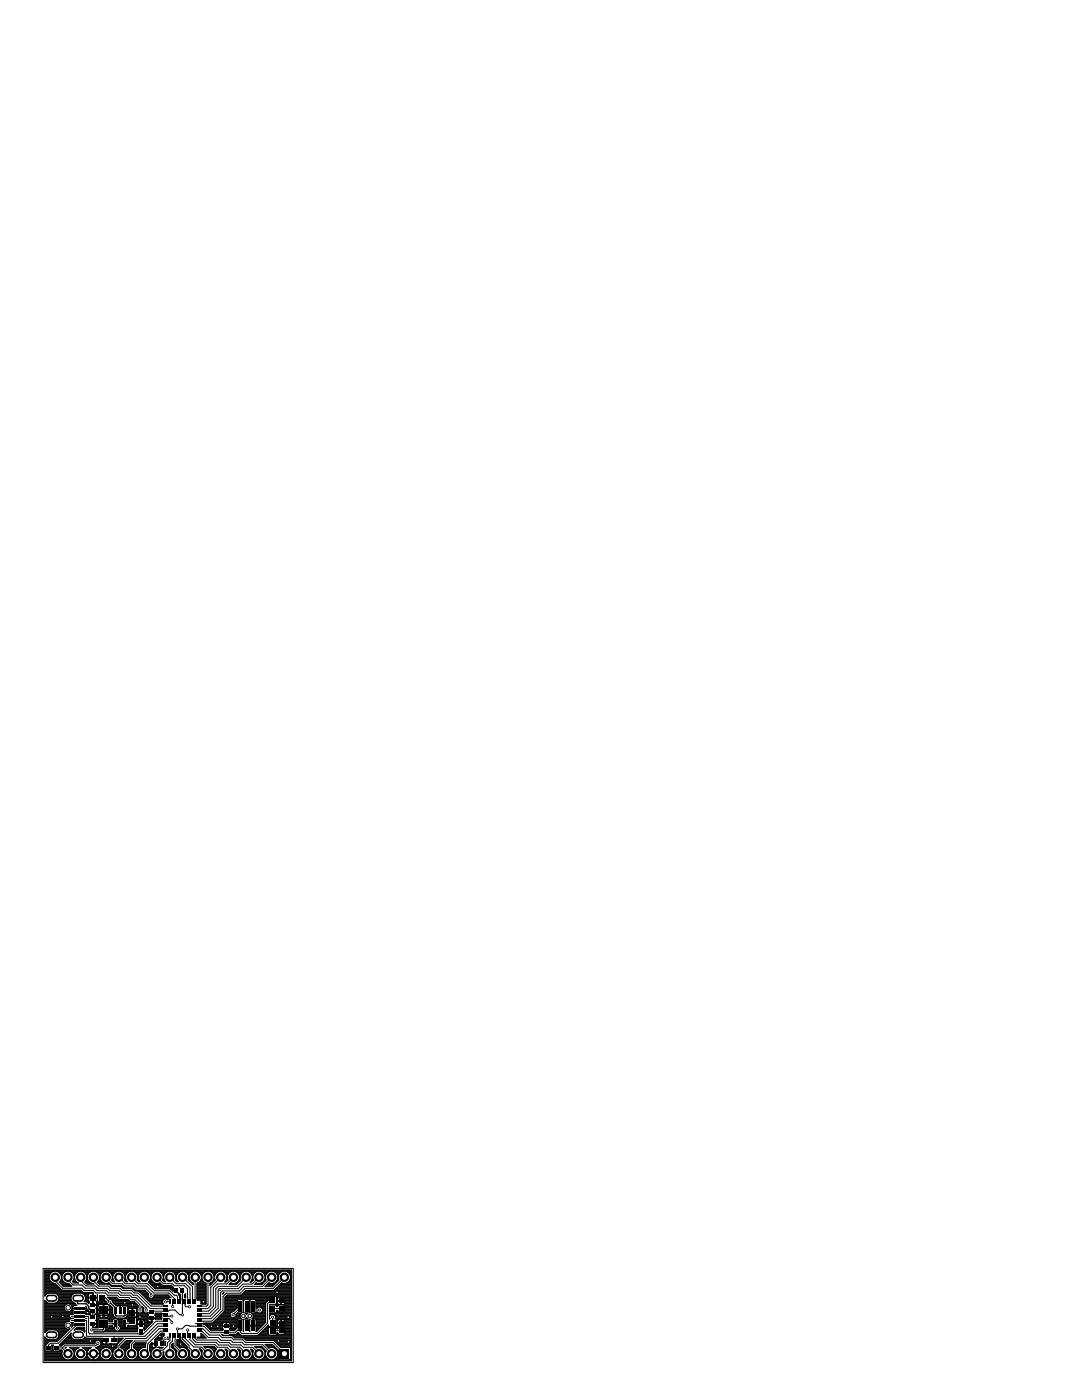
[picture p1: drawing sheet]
<svg xmlns="http://www.w3.org/2000/svg" width="216mm" height="279mm" viewBox="0 0 216 279" stroke-linecap="round" stroke-linejoin="round" font-family="sans-serif">
<g fill="none" stroke="#000" stroke-width=".2">
<path d="M8.6 253.1h49.9v18.8h-49.9zM8.9 259.7h.2M8.9 259.8h.3M8.9 258.3h.3M8.9 257h2.9M8.9 257.6h7.3M8.9 256.1h1.7M8.9 257.7h7.5M8.9 256.4h2.3M8.9 256.8h2.8M8.9 259.5h.1M8.9 260h.5"/>
<path d="M8.9 258.6h.1M8.9 258.5h.2M8.9 258.2h.5M8.9 258h9.7M8.9 257.9h7.6M8.9 257.4h3.4M8.9 257.3h3.2M8.9 257.1h3.1M8.9 256.7h2.6M8.9 256.5h2.5M8.9 256.2h2.2M8.9 255.9h1.4"/>
<path d="M8.9 255.8h1.2M8.9 255.6h1.1M8.9 255.5h1M8.9 255.3h1M8.9 255.2h.9M8.9 255h.9M8.9 254.9h.9M8.9 254.7h.9M8.9 254.6h1M8.9 254.4h1M8.9 254.2h1.1M8.9 254.1h1.2"/>
<path d="M8.9 253.9h1.4M8.9 253.8h1.6M8.9 253.6h49.3M8.9 253.5h49.3M9.1 259.8h.1M9.1 258.4h.1M9.1 258.4l.5-.3h1.4l.5 .3M9.1 259.8l.5 .3h1.4l.5-.3M9.1 259.8l-.2-.3v6.5l.2-.3M9.1 258.4l-.2 .3v-5.2h49.3v18.1h-49.3v-4.8M9.8 255.2a1.24 1.24 0 0 1 1.2-1.5 1.24 1.24 0 0 1 1.2 1.5M9.8 255.2l.2 .4"/>
<path d="M10 255.6l.3 .3 .7 .2 1.3 1.4h3.8l.5 .4h1.9l.2 .2-.1 2.4h.7v.4M11 254.9v.7l1.5 1.5h3.8l.5 .5h1.8l.5 .4h1.9l.5 .5h1.9l.5 .5h1.8l.4 .4h.8l1 1v1M11.2 258.2h3.5M11.2 260h3.5M11.4 258.3h3.1M11.4 259.8h3.1M11.5 258.4h.1M11.5 259.8h.1M11.5 258.4l.2 .4M11.5 253.8h1.6M11.5 258.5h2.9M11.5 259.7h2.9"/>
<path d="M11.6 258.6h2.7M11.6 259.5h2.7M11.7 258.8h2.5M11.7 259.4h2.5M11.7 259.4h.1M11.7 258.9h2.5M11.7 258.8v.6M11.7 259.4l-.2 .4M11.7 259.2h2.5M11.7 259.1h2.5M11.8 253.9h1M11.8 255.9h1"/>
<path d="M11.9 255.8h.8M11.9 254.1h.8M12 256.1h1.1M12.1 255.6h.4M12.1 255.6l-.3 .3 .9 .8h1.6l-.6-.6-.8-.2-.4-.3M12.1 254.2h.4M12.1 255.5h.4M12.1 254.4h.4M12.2 256.2h1.6M12.2 255.3h.2M12.2 254.6h.2M12.2 255.2l-.1 .4"/>
<path d="M12.2 255.2h.1M12.2 255h.1M12.2 254.9h.1M12.2 254.7h.1M12.3 256.4h1.7M12.3 255.2a1.24 1.24 0 0 1 1.3-1.5 1.24 1.24 0 0 1 1.2 1.5M12.3 255.2l.2 .4M12.5 256.5h1.6M12.6 256.7h1.7M13.6 254.9v.5l1 1h1.7l.7 .7h1.9l.5 .5h1.8l.5 .4h1.9l.5 .5h1.8l.5 .4h.7l2.1 2.1v.4M14 253.8h1.6M14.2 258.8v.6l.2 .4"/>
<path d="M14.3 253.9h1M14.4 259.8h.1M14.4 258.4h.1M14.4 258.4l-.2 .4M14.4 258.4l.5-.3h1.4l.5 .3M14.4 259.8l.7 .3v.2M14.4 255.8h.8M14.5 254.1h.7M14.6 255.9h.8M14.6 255.6h.5M14.6 255.6l-.2 .2 .3 .3h1l-.6-.5M14.6 254.2h.5"/>
<path d="M14.7 255.5h.3M14.7 254.4h.3M14.7 255.3h.2M14.7 254.6h.2M14.8 255.2l-.2 .4M14.8 255.2h.1M14.8 255h.1M14.8 254.9h.1M14.8 254.7h.1M14.9 255.2a1.24 1.24 0 0 1 1.2-1.5 1.24 1.24 0 0 1 1.2 1.5M14.9 255.2l.2 .4M16.1 254.9v.7l1.1 1h1.9l.5 .5h1.8l.5 .5h1.9l.5 .4h1.8l.5 .5h.7l2.7 2.7h3"/>
<path d="M16.5 258.2h1.3M16.6 253.8h1.6M16.7 258.3h1M16.8 258.4h.1M16.8 258.4l.2 .4v.6l-.2 .4h.5l.5 .4v-.2M16.8 258.5h.9M16.8 259.7h.9M16.9 253.9h1M16.9 258.6h.8M16.9 259.5h.8M17 255.8h.8M17 255.9h.9"/>
<path d="M17 254.1h.7M17 258.8h.7M17 259.4h.7M17 258.9h1.5M17 259.2h.7M17 259.1h.7M17.1 255.6h.5M17.1 256.1h1.1M17.1 254.2h.5M17.2 255.5h.3M17.2 254.4h.3M17.3 255.3h.2"/>
<path d="M17.3 254.6h.2M17.3 256.2h1.4M17.3 255.2l-.4 .6 .4 .5h1.5l-.8-.4-.4-.3M17.3 255.2h.1M17.3 255h.1M17.3 254.9h.1M17.3 254.7h.1M17.4 259.8h.4M17.4 255.2a1.24 1.24 0 0 1 1.2-1.5 1.24 1.24 0 0 1 1.3 1.5M17.4 255.2l.2 .4M17.5 260h.3M17.7 259.5v-.4h1.7v.4"/>
<path d="M17.7 259.5l.1 .3M17.8 258.2l.7-.1-.1 2.2h.9v-.3M17.8 258.2l-.1 .7h1.7l.1-.5v1.2l.1 .2h1.3l.2-.2 .2 .3M17.8 259.8v.2M18.4 259.8h.2M18.4 260h.2M18.5 259.7h.1M18.5 258.3h.1M18.5 259.2h.1M18.5 259.1h.1M18.5 259.5h.1M18.5 259.4h.1"/>
<path d="M18.5 258.8h.1M18.5 258.6h.1M18.5 258.5h.1M18.5 258.2h.1M18.6 258.9h.9M18.6 254.9v.7l1.1 1.1h1.9l.5 .4h1.9l.4 .5h1.9l.5 .4h.7l2.7 2.7h2.8M19.1 253.8h1.6M19.2 259.8h.1M19.2 259.8l.1 .2M19.2 259.8h2.1M19.3 260h2M19.3 259.7l-.1 .1"/>
<path d="M19.4 259.7h.1M19.4 253.9h1M19.4 259.5l-.1 .2M19.4 259.2h.1M19.4 259.1h.1M19.4 259.5h.1M19.4 259.4h.1M19.4 258.8h.1M19.4 258.6h.1M19.4 258.5h.1M19.5 255.9h1M19.5 255.8h.8"/>
<path d="M19.6 254.1h.7M19.6 256.1h1.2M19.7 255.6h.5M19.7 255.6l-.3 .3 .5 .4h1.9l.5 .4h1.9l.4 .5h1.8l.5 .5h.8l2.6 2.6h2.4l-.2-.2v-.5l.3-.4M19.7 254.2h.4M19.7 255.5h.4M19.7 254.4h.4M19.8 256.2h2.1M19.8 255.3h.2M19.8 254.6h.2M19.9 255.2l-.2 .4M19.9 255.2h.1"/>
<path d="M19.9 255h.1M19.9 254.9h.1M19.9 254.7h.1M20 255.2a1.24 1.24 0 0 1 1.2-1.5 1.24 1.24 0 0 1 1.2 1.5M20 255.2l.1 .4M20.1 255.6a1.2 1.2 0 0 0 1.6 .4l.6 .6h1.9l.5 .4h1.8l.5 .5h1.9l.7 .7v.6l.3 .3M20.3 259h.1M21 259.7h.1M21.2 254.9l1.3 1.3h1.9l.4 .4h1.9l.4 .5h1.9l1.2 1.1v.3M21.3 259.9v.2l.3 .3h-.8v2h.8l.2-.3v-.6h-2.3l.1 .8 1 .1v-2h-.9M21.5 258.9h1.8M21.6 256.1h.2"/>
<path d="M21.7 253.8h1.5M21.7 259.1h1.7M21.8 259.2h1.8M21.9 256.4h.2M21.9 253.9h1.1M22 256.5h.2M22.1 254.1h.7M22.2 256.7h2.1M22.2 254.2h.5M22.2 259.4h3.4M22.3 255.5l.3 .3h.3l-.2-.2M22.3 255.5h.3"/>
<path d="M22.3 254.4h.3M22.3 255.3h.3M22.4 254.6h.2M22.4 259.5h3.4M22.4 255.2l-.1 .3M22.4 255.2h.1M22.4 255h.1M22.4 254.9h.1M22.4 254.7h.1M22.4 255.6h.3M22.5 259.7h3.4M22.5 259.8h4.3"/>
<path d="M22.5 255.2a1.24 1.24 0 0 1 1.2-1.5 1.24 1.24 0 0 1 1.2 1.5M22.5 255.2l.2 .4M22.6 255.8h.2M22.6 260h4.4M23.7 254.9l1.3 1.3h1.9l.4 .4h1.9l1.4 1.4h3.1l1.2 1.3v.5M24.2 253.8h1.6M24.2 256.8h.3M24.4 257h.2M24.5 253.9h1M24.5 257.1h2.1M24.6 254.1h.8M24.8 254.2h.4"/>
<path d="M24.8 255.5h.4M24.8 254.4h.4M24.9 255.3h.2M24.9 254.6h.2M24.9 255.2l-.1 .3 .4 .3h.2l-.2-.2M24.9 255.2h.1M24.9 255h.1M24.9 254.9h.1M24.9 254.7h.1M25 255.6h.2M25 255.2a1.24 1.24 0 0 1 1.3-1.5 1.24 1.24 0 0 1 1.2 1.5M25 255.2l.2 .4"/>
<path d="M25.1 255.8h.3M26.3 254.9l1.2 1.3h1.9l1.4 1.4h3.1l.9 .9h.4l.2 .2v1.1M26.5 257.3h.3M26.7 257.4h.2M26.7 253.8h1.6M26.8 257.6h2.2M27 253.9h1M27.2 254.1h.7M27.3 254.2h.5M27.4 255.5l.3 .3h.3l-.2-.2M27.4 255.5h.3M27.4 254.4h.3"/>
<path d="M27.4 255.3h.2M27.4 254.6h.2M27.5 255.2l-.1 .3M27.5 255.2h.1M27.5 255h.1M27.5 254.9h.1M27.5 254.7h.1M27.5 255.6h.3M27.6 255.2a1.24 1.24 0 0 1 1.2-1.5 1.24 1.24 0 0 1 1.2 1.5M27.6 255.2l.2 .4M27.6 255.8h.3M27.8 257.7h1.3"/>
<path d="M27.9 257.9h1.4M28.1 258h1.3M28.2 258.2h1.4M28.4 258.3h1.2M28.5 258.5h1.1M28.7 258.6h.9M28.8 258.8h.8M29 258.9h.7M29.1 259.1h4.5M29.3 259.2h4.2M29.3 253.8h1.6M29.4 259.4h3.2"/>
<path d="M29.6 253.9h1M29.6 259.5h2.9M29.7 255.8h.8M29.7 255.9h.9M29.7 254.1h.7M29.7 259.7h2.8M29.8 255.6h.5M29.8 255.6l-.2 .2 1.4 1.4h3l.5 .5h.6v-.1h-.7M29.8 256.1h1.1M29.8 254.2h.5M29.9 259.8h2.6M29.9 255.5h.3"/>
<path d="M29.9 254.4h.3M30 255.3h.2M30 254.6h.2M30 256.2h2.1M30 260h2.5M30 255.2l-.2 .4M30 255.2h.1M30 255h.1M30 254.9h.1M30 254.7h.1M30.1 255.2a1.24 1.24 0 0 1 1.2-1.5 1.24 1.24 0 0 1 1.3 1.5M30.1 255.2l.2 .4"/>
<path d="M30.1 256.4h2.2M30.3 256.5h2.1M30.3 255.6a1.2 1.2 0 0 0 1.6 .4l.6 .6h1.7l.4 .4M30.4 259.1l.3-.3v-.4h2.8l.6 .6h-.4l-.2 .4M30.4 256.7h3.9M30.6 258.9h3.4M30.6 256.8h3.9M30.7 258.8h3.2M30.7 258.6h3M30.7 258.5h2.9M30.7 257h3.9M30.9 257.1h3.6"/>
<path d="M31.3 254.9l1.3 1.3h1.8l.4 .4h2l.6 .6v2.6M31.5 256.7h2.7l1 .9 .7 .9v1.3M31.8 256.1h.2M31.8 253.8h1.6M32.1 253.9h1M32.3 254.1h.7M32.4 254.2h.4M32.4 255.5l.4 .3h.2l-.2-.2M32.4 255.5h.4M32.4 254.4h.4M32.5 255.3h.2M32.5 254.6h.2"/>
<path d="M32.6 255.2l-.2 .3M32.6 255.2h.1M32.6 255h.1M32.6 254.9h.1M32.6 254.7h.1M32.6 255.6h.3M32.7 255.2a1.24 1.24 0 0 1 1.2-1.5 1.24 1.24 0 0 1 1.2 1.5M32.7 255.2l.1 .4M32.7 255.8h.3M33 259.8h.1M33.3 259.2l.2 .2M33.4 259.4h.1"/>
<path d="M33.9 254.9l1.3 1.3h1.8l.9 .9v2.7M33.9 259.8h-.9M34.1 257.3h.4M34.3 257.4h.2M34.4 253.8h1.5M34.4 259.8v.9M34.6 257l-.1 .5M34.6 253.9h1.1M34.8 254.1h.7M34.9 254.2h.5M35 255.5h.3M35 254.4h.3"/>
<path d="M35 255.3h.3M35.1 254.6h.2M35.1 255.2l-.1 .3M35.1 255.2h.1M35.1 255h.1M35.1 254.9h.1M35.1 254.7h.1M35.1 255.6h.3M35.2 255.2l.4 .6h-.3l-.3-.3M35.2 255.2a1.24 1.24 0 0 1 1.2-1.5 1.24 1.24 0 0 1 1.2 1.5M35.3 255.8h.2M35.6 258.4h.1"/>
<path d="M35.7 258.5h.3M35.8 258.3h.2v.6l-.2 .1v-.4l-.2-.2M35.8 258.8h.2M35.8 258.6h.2M35.8 257h.1M35.8 258.3l-.2 .1M35.8 258.2l.1 .1M35.8 258.2v.1M35.9 259.5h.1M35.9 259.4h.1M35.9 259.2h.1M35.9 259.1h.1"/>
<path d="M36.4 259.7v.1M36.4 257.6v4.8h-.6l-.9-1h-1.1l-.2 .2-3 .1-.3 .2M36.4 254.9l2 1.9v3M36.8 258.9h.2M36.8 258.8h.2M36.8 258.6h.2M36.8 258.5h.2M36.9 258.3l.1-.1v.8h-.2v-.7h.2M36.9 253.8h1.6M36.9 259.8v.9l.2 .1h.7M36.9 259.9h.1M37.2 253.9h1"/>
<path d="M37.3 254.1h.8M37.5 254.2h.4M37.5 254.4h.4M37.6 255.5h.3M37.6 255.3h.2M37.6 254.6h.2M37.6 255.2l-.1 .2 1 1M37.6 255.2h.1M37.6 255h.1M37.6 254.9h.1M37.6 254.7h.1M37.7 255.6h.2"/>
<path d="M37.7 255.2a1.24 1.24 0 0 1 1.3-1.5 1.24 1.24 0 0 1 1.2 1.5M37.7 255.2l.2 .4M37.9 255.8h.2M37.9 255.6l.6 .5M38 255.9h.2M38.2 256.1h.3M38.4 256.2h.1M38.5 256.4h.1M38.5 256.1v.3M39 254.9l-.1 4.9M39.3 258.9h1.8M39.3 258.3h1.8"/>
<path d="M39.3 257h1.8M39.3 257.6h1.8M39.3 259.1h1.8M39.3 257.7h1.8M39.3 256.4h1.8M39.3 256.8h1.8M39.3 258.8h1.8M39.3 258.6h1.8M39.3 258.5h1.8M39.3 258.2h1.8M39.3 258h1.8M39.3 257.9h1.8"/>
<path d="M39.3 257.4h1.8M39.3 257.3h1.8M39.3 257.1h1.8M39.3 256.7h1.8M39.3 256.5h1.8M39.3 256.2h1.8M39.3 259.2h1.8M39.3 259.4h1.8M39.4 256.1h1.7M39.4 253.8h1.6M39.7 255.9h1.1M39.7 253.9h1"/>
<path d="M39.8 255.8h.8M39.9 254.1h.7M40 255.6h.5M40 255.6l-.7 .5v3v.4h.8M40 254.2h.5M40.1 255.5h.3M40.1 254.4h.3M40.1 259.7h1M40.1 259.8h1M40.1 259.5h1M40.1 260h1M40.1 255.3h.2"/>
<path d="M40.1 254.6h.2M40.2 255.2l-.2 .4M40.2 255.2h.1M40.2 255h.1M40.2 254.9h.1M40.2 254.7h.1M40.3 255.2a1.24 1.24 0 0 1 1.2-1.5 1.24 1.24 0 0 1 1.2 1.5M40.3 255.2l.2 .4M40.5 255.6l.6 .5M41.1 256.1v4.1l-1 .1v-.8M41.5 254.9v5.5l-.3 .3h-1.4M41.9 256.4h.2"/>
<path d="M41.9 256.5h.1M41.9 256.2h.3M41.9 256.1h.5M42 253.8h1.6M42.2 255.9h.3M42.3 253.9h1M42.4 255.8h.3M42.4 254.1h.7M42.5 255.6h.3M42.5 255.6l-.6 .5M42.5 254.2h.5M42.6 255.5h.3"/>
<path d="M42.6 254.4h.3M42.7 255.3h.2M42.7 254.6h.2M42.7 255.2l-.2 .4M42.7 255.2h.1M42.7 255h.1M42.7 254.9h.1M42.7 254.7h.1M42.8 255.2a1.24 1.24 0 0 1 1.2-1.5 1.24 1.24 0 0 1 1.3 1.5M42.8 255.2l.2 .3M43 255.5l-1.1 1v-.4M43.9 257.6h.1"/>
<path d="M44 254.9l-1.9 2v3.6l-.7 .7h-1.6M44.4 258.2h.1M44.5 253.8h1.6M44.5 258h.2M44.6 258h.1l-.3 .3zM44.8 253.9h1M44.9 259.7h2.4M44.9 259.8h2.4M44.9 258.9h8.6M44.9 259.2h8.6M44.9 259.1h8.6M44.9 259.5h2.4"/>
<path d="M44.9 260h2.4M44.9 259.4h2.6M44.9 255.8h.3M45 254.1h.7M45 258.8h8.6M45.1 255.6h.3M45.1 254.2h.4M45.1 255.5h.4M45.1 254.4h.4M45.2 258.6h13M45.2 255.3h.2M45.2 254.6h.2"/>
<path d="M45.3 255.2l-.2 .4M45.3 255.2h.1M45.3 255h.1M45.3 254.9h.1M45.3 254.7h.1M45.3 258.5h12.9M45.4 255.2a1.24 1.24 0 0 1 1.2-1.5 1.24 1.24 0 0 1 1.2 1.5M45.4 255.2l.1 .3M45.5 255.5l-.4 .4h-.3l.3-.3M45.8 256.2h1.5M46 256.1h.2M46.6 254.9l-1.3 1.3h-1.9l-.8 .8v3.7l-1 1h-1.8"/>
<path d="M47 256.1h.4M47.1 253.8h1.5M47.3 255.9h.3M47.3 253.9h1.1M47.5 255.8h.2M47.5 254.1h.7M47.6 255.6h.3M47.6 254.2h.5M47.7 255.5h.3M47.7 254.4h.3M47.7 255.3h.3M47.8 254.6h.2"/>
<path d="M47.8 255.2a1.22 1.22 0 0 1-1.8 .8l-.3 .3h1.5l.8-.8M47.8 255.2h.1M47.8 255h.1M47.8 254.9h.1M47.8 254.7h.1M47.9 255.2a1.24 1.24 0 0 1 1.2-1.5 1.24 1.24 0 0 1 1.2 1.5M47.9 255.2l.1 .3M48.3 258.3h9.9M48.4 259.4h.3M48.4 258.2h9.8M48.5 259.7h.1M48.5 259.8h.1"/>
<path d="M48.5 259.5h.1M48.5 260h.1M48.6 258h9.6M48.7 257.9h9.5M48.9 257.7h9.3M49 257.6h9.2M49 257.6l-.9 .9h-2.8l-.4 .4v2.7l-2.5 2.5h-1.8v.2h.2l1.3 1.3h2.3l.1-.3M49.1 254.9l-1.8 1.8h-3.8l-.4 .5v3.7l-1.3 1.3h-2M49.6 253.8h1.6M49.7 259.4h.3M49.8 259.7h.1M49.8 259.8h.1"/>
<path d="M49.8 259.5h.1M49.8 260h.1M49.9 253.9h1M50 255.8h.3M50 254.1h.8M50.2 255.6h.2M50.2 254.2h.4M50.2 255.5h.4M50.2 254.4h.4M50.3 255.3h.2M50.3 254.6h.2M50.3 255.2l-.1 .4"/>
<path d="M50.3 255.2h.1M50.3 255h.1M50.3 254.9h.1M50.3 254.7h.1M50.4 255.2a1.24 1.24 0 0 1 1.3-1.5 1.24 1.24 0 0 1 1.2 1.5M50.4 255.2l.2 .3M50.6 255.5l-.4 .4h-.3l.3-.3M50.9 256.2h1.5M50.9 259.4h2.6M51.1 256.1h.1M51.1 259.7h2.2M51.1 259.8h2.1"/>
<path d="M51.1 259.5h2.4M51.1 260h1.9M51.7 254.9l-1.4 1.4h-1.8l-1 .9h-3.8l-.2 .2v3.7l-1.5 1.6h-2.2M52.1 256.1h.4M52.1 253.8h1.6M52.4 255.9h.3M52.4 253.9h1M52.5 255.8h.3M52.6 254.1h.7M52.7 255.6h.3M52.7 254.2h.5M52.8 255.5h.3"/>
<path d="M52.8 254.4h.3M52.8 255.3h.2M52.8 254.6h.2M52.9 255.2l-.2 .4M52.9 255.2h.1M52.9 255h.1M52.9 254.9h.1M52.9 254.7h.1M53 255.2a1.24 1.24 0 0 1 1.2-1.5 1.24 1.24 0 0 1 1.2 1.5M53 255.2l.1 .3M53 256.7h1.5M53.1 255.5l-.9 .8h-1.4l.3-.3a1.2 1.2 0 0 0 1.6-.4"/>
<path d="M53.1 256.5h1.5M53.3 256.4h1.5M53.4 256.2h1.5M53.6 256.1h.2M54.2 254.9l-1.8 1.8h-3.7l-.9 .9h-3.4l-.4 .4v3.3l-1.9 1.9h-2.3M54.3 259.5h-.3l-.6 .7v3.9l-2 2h-3.2l-.3-.3v-1.2M54.6 256.1h.5M54.7 253.8h1.6M54.8 257.4h3.4M54.9 257.3h.1M54.9 257.3h3.3M54.9 255.9h.3"/>
<path d="M55 253.9h1M55 258.8h3.2M55.1 257.1h3.1M55.1 255.8h.3M55.1 254.1h.7M55.2 259.7h3M55.2 259.8h.2M55.2 258.9h.4M55.2 259.2h.2M55.2 259.1h.2M55.2 259.5h3M55.2 260h.2"/>
<path d="M55.2 259.4h.2M55.2 257h3M55.2 255.6h.3M55.2 254.2h.5M55.3 255.5h.3M55.3 254.4h.3M55.4 255.3h.2M55.4 254.6h.2M55.4 256.8h2.8M55.4 259.7v.5M55.4 259.1l.2-.2h.4v1.5l-.5-.1M55.4 259.1v.4"/>
<path d="M55.4 255.2l-.2 .4M55.4 255.2h.1M55.4 255h.1M55.4 254.9h.1M55.4 254.7h.1M55.5 255.2a1.24 1.24 0 0 1 1.2-1.5 1.24 1.24 0 0 1 1.3 1.5M55.5 255.2l.2 .3M55.5 256.7h2.7M55.7 255.5l-1.4 1.3h-1.4l.8-.8a1.2 1.2 0 0 0 1.5-.4M55.7 256.5h2.5M55.8 256.4h2.4M56 256.2h2.2"/>
<path d="M56 259.8h.2M56 258.9h.2M56 259.2h.2M56 259.1h.2M56 260h.2M56 259.4h.2M56.1 256.1h.2M56.7 258.9h1.5M56.7 254.9l-2.2 2.3h-5.6l-.9 .9h-2.8l-.7 .6v2.7l-2.2 2.3h-2.5M56.8 259.1h1.4M56.8 259.1l-.2-.2h-.4v1.5l.5-.1M56.8 259.1v.4"/>
<path d="M56.8 259.8h1.4M56.8 259.2h1.4M56.8 259.7v.5M56.8 260h1.4M56.8 259.4h1.4M57.2 256.1h1M57.2 253.8h1M57.5 255.9h.7M57.5 253.9h.7M57.6 255.8h.6M57.7 254.1h.5M57.8 255.6h.4"/>
<path d="M57.8 255.6a1.2 1.2 0 0 1-1.6 .4l-1.6 1.6M57.8 254.2h.4M57.8 255.5h.4M57.8 254.4h.4M57.9 255.3h.3M57.9 254.6h.3M58 255.2l-.2 .4M58 255.2h.2M58 255h.2M58 254.9h.2M58 254.7h.2M8.9 263.3h5"/>
<path d="M8.9 265.7h.2M8.9 268.9h.1M8.9 269.1h.1M8.9 261.2h3.9M8.9 262.3h5.7M8.9 264.8h4M8.9 265h4.1M8.9 263.2h5.4M8.9 263.8h4.4M8.9 260.6h4M8.9 263h5.1M8.9 260.4h4.1"/>
<path d="M8.9 262.9h5M8.9 264.5h3.9M8.9 267.4h2.9M8.9 266.8l.2 .3M8.9 261.8h5.7M8.9 262h5.7M8.9 261.1h3.9M8.9 260.3h4.3M8.9 260.7h4M8.9 261.5h4.1M8.9 267.6h2.7M8.9 268.8h.1"/>
<path d="M8.9 269.2h.1M8.9 269.8h3.5M8.9 267.1h.2M8.9 268.2h.5M8.9 268.6h.1M8.9 269.4h.1M8.9 265.3h5M8.9 265.6h.4M8.9 263.9h4.2M8.9 271.5h49.3M8.9 271.3h4.3M8.9 271.2h4"/>
<path d="M8.9 271h3.8M8.9 270.9h3.7M8.9 270.7h3.6M8.9 270.6h3.5M8.9 270.4h3.5M8.9 270.3h3.4M8.9 270.1h3.4M8.9 270h3.4M8.9 269.7h3.5M8.9 269.5h.1M8.9 268.5h.1M8.9 268.3h.4"/>
<path d="M8.9 268h.7M8.9 267.9h.8M8.9 267.3h.5M8.9 266.9h.1M8.9 266.8h.1M8.9 265.9h.1M8.9 265.4h.6M8.9 265.1h4.2M8.9 264.7h3.9M8.9 264.4h3.9M8.9 264.2h4M8.9 264.1h4"/>
<path d="M8.9 263.6h4.9M8.9 263.5h4.9M8.9 262.7h4.9M8.9 262.6h4.9M8.9 262.4h5.1M8.9 262.1h5.7M8.9 261.7h4.3M8.9 261.4h4M8.9 260.9h3.9M8.9 260.1h6.2M9.1 265.7h.1M9.1 267.1h.1"/>
<path d="M9.1 265.7l.5-.3h1.4l.5 .3M9.1 267.1l.5 .3M9.3 268.3l-.3 .2v1l.1 .1h1.1l.2-.1-.1-1h.4l-.1 1 .1 .1h1.1l.2-.2h.3l.2 .2a1.2 1.2 0 0 0 .4 1.6M9.9 267.7l-.6 .6M10.3 268.5h.3M10.3 269.5h.3M10.4 268.9h.2M10.4 269.1h.2M10.4 268.8h.2M10.4 269.2h.2M10.4 268.6h.2M10.4 269.4h.2"/>
<path d="M11.1 265.4h2.6M11.2 267.3h.7M11.3 269h.1M11.3 269h1.1M11.3 265.6h2.3M11.5 265.7h.1M11.5 267.1h.1M11.5 265.7l.2 .4v.6M11.5 267.1l-.5 .3M11.5 267.1h.6M11.5 265.7h1.9M11.6 266.9h.6"/>
<path d="M11.6 265.9h1.7M11.7 266.8h.7M11.7 266h1.4M11.7 266.7l-.2 .4M11.7 266.5h1M11.7 266.3h1.1M11.7 266.6h.8M11.7 266.2h1.3M11.9 268.5h.6M11.9 269.5h.5M11.9 268.3h.7M12.1 268.2h6.8"/>
<path d="M12.2 268h6.7M12.4 267.9h6.5M12.4 269l1.2 1.2M12.4 269h.1M12.5 267.7h6.6M12.7 267.6h8.5M12.7 268.2l-.4 .4M12.8 267.4h7.6M12.9 271.2l.4 .2 1-.2M13 267.3h1.7M13 269h.3l-.3 .1zM13.1 267.1h1.3"/>
<path d="M13.2 261.6a.8 .8 0 0 1-.2-1.1 .8 .8 0 0 1 1.2 0 .8 .8 0 0 1-.2 1.1M13.2 261.6l.2 .2 .6-.2M13.3 266.9h1M13.4 266.8h.8M13.6 266.6h.6M13.7 266.5h.5M13.8 265.3l.2-.1-2.5 2.5h-2.6M13.8 262.5v.3l.3 .3h.5M13.9 266.3h.3M13.9 271.3h1.9M14 260.3h1.1M14 261.7h.6"/>
<path d="M14.1 266.2h.1M14.1 269.1h1.4M14.1 263.9h.5v.7l-.3 .3a.74 .74 0 0 0-.2-1zM14.2 266.7l.2 .4M14.2 260.4h1M14.2 261.5h.3M14.2 263.6l3-.1 .2 3.2h11.5l2.5-2.5h1.6M14.2 266h.1M14.2 266l-2.4 2.4 .2 .2h.3M14.2 266v.7M14.2 262.7h3.4l.1 3.2 .2 .3M14.3 271.2a1.23 1.23 0 0 0 .5-1.3 1.23 1.23 0 0 0-.9-.9h1.9a1.23 1.23 0 0 0-.9 .9 1.23 1.23 0 0 0 .5 1.3"/>
<path d="M14.3 271.2h1.1M14.3 264.1h.3M14.3 260.6h.4M14.3 261.4h.2M14.3 264.8h.1M14.3 264.2h.3M14.3 260.7h.2M14.4 269.2h.9M14.4 264.7h.1M14.4 264.5h.2M14.4 261.1h.1M14.4 264.4h.2"/>
<path d="M14.4 260.9h.1M14.4 271h.9M14.4 267.1h.1M14.4 267.1l.5 .3M14.5 269.4h.7M14.5 261.2l.1 1.1M14.5 260.8v.3l1.3 .1h-1.4M14.6 270.9h.5M14.6 263.1h.1M14.6 263.1l-.6 .1-.2 .2v.3a.79 .79 0 0 0-1 .6 .79 .79 0 0 0 .6 1M14.6 262.3h.1M14.6 262.3h-.5l-.3 .2"/>
<path d="M14.6 263.9h.1M14.6 269.5h.4M14.6 270.7h.4M14.7 269.7h.3M14.7 270.6h.3M14.7 269.8h.2M14.8 270.4h.1M14.8 270.3h.1M14.8 270.1h.1M14.8 270h.1M14.8 265.4l.6-.5h1.5v1l-.1-.2M14.8 265.4h1.5l.5 .3"/>
<path d="M14.8 265.4h.1M15 265.3h1.9M15.1 260.3l.2 .3h-.5l-.3 .2M15.1 265.1h1.8M15.3 265h1.6M15.4 271.2l.5 .2 .9-.2M15.8 264.3h-.4l-3.8 3.8h-1.5l-.4 .4v.5M16.4 265.4h.5M16.4 271.3h1.8M16.5 267.3h3.9M16.6 265.6h.3M16.7 269.1h1.3"/>
<path d="M16.8 265.7h.1M16.8 267.1h.1M16.8 267.1l-.5 .3M16.8 271.2h1.1M16.9 266.9h.2M16.9 269.2h.9M17 271h.7M17 269.4h.6M17.1 262.3v.1M17.1 270.9h.5M17.1 263.1h.1M17.1 263.1h.2"/>
<path d="M17.1 262.3h1l-.3 .1h-.7M17.1 261.8h.7M17.1 262h.7M17.1 262.1h.7M17.1 261.7h.7M17.2 260.8l.1 .1M17.2 260.8h.1M17.2 260.8v.3l-1.3 .1h1.4M17.2 261.5l-.1 .8M17.2 261.5h.4M17.2 269.5h.3M17.2 261.2v.3"/>
<path d="M17.2 261.1h.1M17.2 261.4h.2M17.2 260.9h.1M17.2 270.7h.3M17.2 267.1l-.2-.3-.2 .3M17.2 269.7h.3M17.2 270.6h.2M17.3 269.8h.1M17.3 260.9v.3M17.3 263.1v.1M17.3 261.2l.5 .5v.4M17.3 270.4h.1"/>
<path d="M17.3 270.3h.1M17.3 270.1h1.3M17.3 270h.1M17.4 270.3h2.5M17.4 270.1h1.2v1.3M17.4 270.3l.2 .5 .6 .5M17.4 270.1h.1M17.5 269.7l-.1 .4M17.5 261.4h.1M17.7 260.1h.1M17.8 262.4h.1M17.8 262.1l.2 .2"/>
<path d="M18 269.1l.2-.1h-1.8a1.23 1.23 0 0 1 .9 .9 1.23 1.23 0 0 1-.5 1.3M18 269.1l-.5 .6M18.1 261.5l.4 .1M18.2 271.3l.3 .1M18.4 264.5h.2M18.4 260.3h.2M18.4 264.7h.2M18.4 264.4h.2M18.4 260.1h.2M18.5 271.4h.1M18.6 271.3h.1M18.6 271.2h.1"/>
<path d="M18.6 271h.1M18.6 270.9h.1M18.6 270.7h.1M18.6 270.6h.1M18.6 270.4h.1M18.6 270.3h.1M18.6 260.4h1M18.6 264.2h1M18.7 265.8h.1M18.7 270.1h1.3M18.9 267.9v.3M19 263.5h.1"/>
<path d="M19.1 263.5l.2 .3M19.1 271.3h1.7M19.1 264.8h.5M19.1 263.5h.5M19.2 261v1.1l-.1 .2M19.2 261h.1M19.2 261.1h.3M19.2 263.6h.4M19.2 262.1h.3M19.2 262.4h.6M19.2 261.2h.3M19.2 261.8h.3"/>
<path d="M19.2 262h.3M19.2 261.5h.3M19.2 261.7h.3M19.2 261.4h1.4M19.2 263.3h.4M19.2 263.2h6.4M19.2 263h6.4M19.2 262.9h3.6M19.2 262.7h3.5M19.2 262.6h3.4M19.3 268.9h4M19.3 260.9l-.1 .1"/>
<path d="M19.3 260.9h.2M19.3 264.7h.3M19.3 264.7v-.4h-.9v.5h.2M19.3 264.7l-.1 .1M19.3 260.6h.3M19.3 260.3h2.2M19.3 260.7h.2M19.3 260.1h2M19.3 263.8h.3M19.3 267.5l-.4 .4M19.3 263.8v.3h-.7v.8l.6-.1M19.3 264.5h.3"/>
<path d="M19.3 263.9h.3M19.3 264.4h.3M19.3 264.1h.3M19.3 269.1h1.3M19.3 269.1l.5 .6M19.4 271.2h1.1M19.4 268.8h3.9M19.5 269.2h.9M19.5 268.1l-.4 .5h-6.2l-.5 .4M19.6 271h.7M19.6 262.3h-.7l.3 .1v1l-.1 .1M19.6 269.4h.6"/>
<path d="M19.7 260.4l-.2 .9h2.3l-.1-.8h.2l.6 .5M19.7 270.9h.5M19.7 269.5h.4M19.8 263.2l-.2 .2v1.6h-.9l-.2-.2M19.8 267.5l.3 .4M19.8 270.7h.3M19.8 269.7l.1 .4M19.8 269.7h.3M19.8 270.6h.2M19.8 268.6h3.5M19.9 269.8h.1M19.9 270.4h.1"/>
<path d="M19.9 270h.1M19.9 270.3h.1M19.9 270.1h.1M19.9 270.1h-1.2v1.3a1.27 1.27 0 0 0 1.2-1.1M20 267.7h.4M20 268.5h3.3M20.1 268.3l-.3 .4h-.3l-.4 .3 .2 .1M20.1 268.2h.4M20.1 267.9v.4M20.1 268.3h3.3M20.1 268h.3M20.1 267.9h.3"/>
<path d="M20.4 267.1v.3h.8v.8h-.7M20.4 267.1h-3.6M20.4 267.1h.1M20.4 268v-.4h.9v.6h.6M20.4 268l.1 .2M20.6 261.2h.2M20.6 262.3h.2M20.6 260.6h.2M20.6 260.4h.2M20.6 261.8h.2M20.6 262h.2M20.6 261.1h.2"/>
<path d="M20.6 260.7h.2M20.6 261.5h.2M20.6 262.4h.2M20.6 262.1h.2M20.6 261.7h.2M20.6 260.9h.2M20.7 264.2h1.9l.8 .8M20.8 261.4h1.7M20.8 265.7h6.6M20.9 265.6h2.2M20.9 268.9a1.24 1.24 0 0 0-.9 1 1.24 1.24 0 0 0 .5 1.3M21.1 265.4h1.9"/>
<path d="M21.1 265.3h1.7M21.2 268.2h.1M21.2 267.7h.1M21.2 268h.1M21.2 267.9h.1M21.4 268.9a1.24 1.24 0 0 1 .9 1.7 1.24 1.24 0 0 1-1.8 .6M21.5 271.3h1.9M21.5 262.4h1.1M21.6 263.2l.2 .2v.4h.7M21.6 265.1h1.2M21.7 263.3h.8M21.7 269.1h1.5"/>
<path d="M21.8 264.8h.7M21.8 265h1v.3M21.8 265l-.2 .2h-.5v.2l-.4 .4M21.8 264.7h.7M21.8 263.6h.7M21.8 263.5h.7M21.8 262.3h.7M21.8 260.6h.3M21.8 261.2h.7M21.8 261.8h.7M21.8 262h.7M21.8 261.1h.7"/>
<path d="M21.8 260.7h.4M21.8 261.5h.7M21.8 262.1h.7M21.8 261.7h.7M21.8 260.9h.6M21.9 271.2h1.1M21.9 268.2h1.6M21.9 268.2h.2M22 269.2h.9M22 271h.9M22.1 269.4h.7M22.2 270.9h.5"/>
<path d="M22.2 269.5h.5M22.3 270.7h.3M22.3 269.7h.3M22.3 270.6h.3M22.4 269.8h.1M22.4 270.4h.1M22.4 270.3h.1M22.4 270.1h.1M22.4 270h.1M22.5 263.8h-.1M22.5 261v1.2l.1 .5 .4 .3M22.6 265l-.2-.4h-.6v.4"/>
<path d="M22.6 263.2l-.1 .2v.4M22.7 260.1h4.4M22.8 266.7v.8M22.8 266.7h.1M22.8 265.3l.4 .3h.5l.3-.3M22.9 262.9h.1M22.9 260.3h4.4M23 264.1l-.6 .1M23 260.4h4.4M23.3 268.3v.7a1.22 1.22 0 0 0-.8 1 1.22 1.22 0 0 0 .5 1.2M23.4 263.2l.2 .2v1.1l.4 .3v.5M23.5 263.3h.9"/>
<path d="M23.5 260.6h-.3l-.7-.7v-.3l-1-.7h1.7l.5 .4h1.8l.5 .5h.8l.8 .8v.4l-.3 .2M23.5 267.4h.8M23.5 267.6h.6M23.5 268v-.9h1.1l-1.3 1.2M23.5 268l-.1 .2M23.5 267.7h.5M23.5 268h.2M23.5 267.9h.3M23.5 267.3h.9M23.6 263.8h.8M23.6 263.9h.8M23.6 264.4h.8"/>
<path d="M23.6 264.2h.8M23.6 264.1h.8M23.6 263.6h.8M23.6 263.5h.8M23.7 265.6h3.7M23.7 264.5h.7M23.9 265.4h3.5M23.9 264.7h.5M23.9 261.2h.1M23.9 260.6h.1M23.9 261.1h.1M23.9 260.7h.1"/>
<path d="M23.9 261.4h.1M23.9 260.9h.1M24 264.8h.4M24 265h3.5M24 265.3h3.4M24 265.1h3.5M24.1 271.3h1.8M24.1 268.9h1.8M24.1 268.8h1.8M24.1 268.6h1.8M24.3 268.5h1.6M24.3 269.1h1.4"/>
<path d="M24.4 260.6h-.4v.8h-.1v-.8h-.5M24.4 260.6h.1M24.4 260.6h3.2M24.4 271.2h1.2M24.4 268.3h1.5M24.5 269.2h1M24.5 263.2l-.1 .2v1.4l.1 .2M24.6 271h.8M24.6 268.2h1.3M24.7 269.4h.6M24.7 270.9h.6M24.7 268h1.3"/>
<path d="M24.8 269.5h.4M24.8 270.7h.4M24.8 269.7h.3M24.9 270.6h.2M24.9 267.9h1.2M24.9 269.8h.2M24.9 270.4h.2M24.9 270.3h.1M24.9 270.1h.1M24.9 270h.1M25 267.7h1.3M25.1 262.9h4.4"/>
<path d="M25.2 267.6l1.3-.1-.6 .6v.9a1.22 1.22 0 0 0-.9 1 1.22 1.22 0 0 0 .6 1.2M25.2 267.5l-1.1 1.1v.4a1.23 1.23 0 0 1 .7 1.7 1.23 1.23 0 0 1-1.8 .5M25.3 262.7h.3M25.3 260.6l.2 .2v1.4l-.2 .5-.3 .3M25.3 262.6h.3M25.3 262.4h.3M25.4 262.3h.2M25.4 263.3h.2M25.5 264.8h1.9M25.5 260.7h2.1M25.5 261.2h.2M25.5 264.5h1.9"/>
<path d="M25.5 261.8h.1M25.5 262h.8M25.5 261.1h2M25.5 261.5h.1M25.5 264.7h1.9M25.5 263.6h.1M25.5 263.5h.1M25.5 262.1h.1M25.5 261.7h.1M25.5 261.4h.1M25.5 260.9h2.1M25.6 262.6v-.5h1.7v.5"/>
<path d="M25.6 262.6l.2 .2 .5 .1v-1.8l-.7 .1v.7h1.7v-.5l-.2-.3h-.6v1.8l.6-.1 .2-.2M25.6 271.2l.4 .2 1-.2M25.8 264.5h-.3v.3l-.2 .2M25.8 262.9l-.2 .2v.6h-.1v-.3l-.2-.2M26.3 261.2h.2M26.3 262.3h.2M26.3 261.8h.2M26.3 261.5h.2M26.3 262.7h.2M26.3 262.6h.2M26.3 262.4h.2M26.3 262.1h.2"/>
<path d="M26.3 261.7h.2M26.3 261.4h.2M26.4 263.7l-.4 .4h-1.1M26.5 262h1.1M26.6 271.3h1.9M26.6 268.9h2.5M26.6 268.8h2.5M26.6 268.6h2.5M26.6 268.5h2.5M26.7 268.3h2.4M26.8 269.1h1.4M26.9 268.2h2.2"/>
<path d="M27 271.2h1.1M27 268h2.1M27.1 269.2h.9M27.1 262.9l.1 .2v1.3l-.1 .1M27.1 271h.9M27.2 261.2h.1M27.2 263h3M27.2 269.4h.7M27.2 264.4h.2M27.2 262.7h2.3M27.2 263.3h2.3M27.2 263.2h2.3"/>
<path d="M27.2 263.8h.2M27.2 263.9h.2M27.2 264.2h.8M27.2 264.1h.2M27.2 263.6h.2M27.2 263.5h.3M27.3 261.4h.1M27.3 270.9h.5M27.3 262.3h2.3M27.3 261.8h.2M27.3 261.5h.1M27.3 262.6h2.2"/>
<path d="M27.3 262.4h2.3M27.3 262.1h2.3M27.3 261.7h.1M27.3 269.5h.4M27.3 270.7h.4M27.3 261.2v.5l.4 .3h.5l.3-.3v-.5M27.4 264.8v.2M27.4 269.7h.3M27.4 263.6v.6h1.4v-.6M27.4 263.6l.2-.2h.4v.9h-.6v.5M27.4 270.6h.3M27.4 265.2v.6h-8.7"/>
<path d="M27.4 269.8h.2M27.4 265v.2M27.5 270.4h.1M27.5 270.3h.1M27.5 270.1h.1M27.5 270h.1M28 263.8h.2M28 263.9h.2M28 264.1h.2M28 263.6h.2M28 263.5h.2M28.1 265.8v.4"/>
<path d="M28.2 264.2h1.8M28.2 262h.7M28.3 260.7h.1M28.3 260.9h.3M28.4 261.1h.3M28.4 261.8h.3M28.5 261.2h.1M28.5 261.2l-.2-.2v-.3l.4 .4-.1 .1M28.5 261.5h.1M28.5 261.7h.1M28.5 261.4h.1M28.6 268.9a1.24 1.24 0 0 0-.9 1.7 1.24 1.24 0 0 0 1.8 .6"/>
<path d="M28.6 261.2v.5l.3 .3 .7-.1v.5M28.6 263.5h.9M28.7 265.1h.4M28.7 265h.6M28.7 265l.1 .2M28.8 265.3h.2M28.8 265.4h.1M28.8 263.6h.8M28.8 263.6l-.2-.2h-.4v.9h.6v.5M28.8 264.8h.6M28.8 263.8h1.7l-1.7 1.7v-.3M28.8 264.8l-.1 .2"/>
<path d="M28.8 264.5h.9M28.8 263.9h1.5M28.8 264.7h.8M28.8 264.4h1.1M28.8 264.1h1.4M29 268.9h.1M29.1 268.9l.1-.9h-2.1l-.5 .4v.6a1.23 1.23 0 0 1 .9 1 1.23 1.23 0 0 1-.5 1.2M29.1 271.3h1.9M29.5 262h.1M29.5 271.2h1.1M29.5 262.7v.3h.7v.8M29.5 263.5l.3 .3"/>
<path d="M29.6 262.4l-.1 .3M29.6 262.4h.1M29.7 271h.8M29.8 270.9h.5M29.8 268.9h.7M29.8 269.1h1M29.8 268.8h.6M29.8 269.2h.8M29.8 268.6h.5M29.8 269.4h.6M29.8 268.5h.5M29.9 269.5h.4"/>
<path d="M29.9 270.7h.4M29.9 268.3h.4M29.9 269.7h.3M29.9 270.6h.3M30 269.8h.2M30 270.4h.1M30 270.3h.1M30 270.1h.1M30 270h.1M30.1 268.2h.9M30.2 260.1h2.3M30.2 263.3h.1"/>
<path d="M30.2 263.6h.1M30.2 263.5h.1M30.2 268h.1M30.3 263.1v.1M30.3 263h2M30.3 268.7v-.5h.8v.7h-.5M30.3 268.7l.3 .2M30.7 271.2l.4 .2 .9-.2M30.8 267.4h1.4M30.9 262.4l.1-.3h1.2l.1 1.2-2.8-.1v.3M30.9 262.4h.1M30.9 262.4l.1 .3"/>
<path d="M30.9 262.4h1.3M31 267.6h.1M31 268.8h.1M31 268.6h.1M31 267.7h.1M31 268.5h.1M31 268.3h.1M31 268h.1M31 267.9h.1M31 267.3h1.3M31 262.3h1.2M31 262.1h1.2"/>
<path d="M31 262.6h1.3M31 262.7v.3h-.7v.8M31 263.2h1.3M31 262.9h1.3M31 262.7h1.3M31.1 268.9a1.24 1.24 0 0 0-1 1 1.24 1.24 0 0 0 .6 1.3M31.1 267.1h1.3M31.3 266.9h1.1M31.4 266.8h1.1M31.6 266.6h1.1M31.6 268.9l.3 .2M31.7 267.5l-.6-.1v.7h-.8v-.2l-.5 .5v1a1.23 1.23 0 0 1-.3 1.8"/>
<path d="M31.7 267.5h.1M31.7 268.8l-.2 .1h1M31.7 271.3h1.8M31.7 268.8l.9 .1-.2 .2h-.5M31.7 268.8h.1M31.7 266.5h1M31.9 266.3h.8M31.9 269.1h.1M32 266.2h.7M32 271.2h1.2M32.2 271h.8M32.3 270.9h.6"/>
<path d="M32.4 266.9v.3l-.3 .3h-.4M32.4 270.7h.4M32.5 270.6h.2M32.6 270.4h.1M32.6 270.3h.1M32.6 270.1h.1M32.6 270h.1M32.7 266.6l-.3 .3M32.7 266.6h.1M32.7 269.8h-.2a1.19 1.19 0 0 1-.5 1.4M32.7 269.8h.1M32.7 269.8a1.19 1.19 0 0 0 .5 1.4"/>
<path d="M32.7 262.2h.1M32.7 266.6v-.5h-.5l-1.4 1.3h.2v1.5M32.9 268.2h.1M32.9 268.5h.1M32.9 268.3h.1M32.9 268h.1M32.9 267.9h.1M32.9 267.8h.2l-.2 .7zM32.9 267.8h.1M32.9 267.2l-.6 .6-.1 .4M33 262.2h-1.1l-1.1 1h-.6M33 263.2h.8l.5 .5v.2"/>
<path d="M33 265.2h-1.3l-2.4 2.4h-2.4l-.7 .7 .1 1.9M33 263.7h-1.9l-2.5 2.5h-10.8M33 264.7h-1.4l-2.5 2.4h-4l-1.4 1.4v1.7M33 265.7h-1l-2.6 2.5v1.3l-.6 .7M33.2 271.2l.4 .2 1-.2M33.4 266.8l.1 .1zM33.5 267.2h.1M33.5 267.2v.1M33.5 267.3h.1M33.9 266.6v.9l-.5 .5v.6l-.9 .8h-.4l-.8 .8M34.2 271.3h1.9M34.3 268.9h.3"/>
<path d="M34.3 268.3l.2-.2v.7l.8 .8a1.2 1.2 0 0 0 .4 1.6M34.3 268.8h.2M34.3 268.3v.7a1.22 1.22 0 0 1 .8 1 1.22 1.22 0 0 1-.5 1.2M34.3 268.6h.2M34.3 268.5h.2M34.3 262.6l-1.3 .1M34.3 268.3h.2M34.4 266.6v1l-.5 .6v2M34.4 260.7h.1M34.4 268.2h.1M34.4 269.1h.4M34.6 271.2h1.1"/>
<path d="M34.7 269.2h.2M34.7 271h.9M34.8 269.4h.3M34.9 270.9h.5M34.9 266.6v2.1l1.5 1.5M34.9 269.5h.3M35 270.7h.3M35 269.7h.3M35 270.6h.3M35.1 269.8h.1M35.1 270.4h.1M35.1 270.3h.1"/>
<path d="M35.1 270.1h.1M35.1 270h.1M35.3 267.4h.8M35.3 267.6h.9M35.3 268.5l.6 .6 .3-.2M35.3 268.2h1.5M35.3 267.7h1.1M35.3 268.5h1.8M35.3 268.3h1.7M35.3 268h1.4M35.3 267.9h1.2M35.4 268.6h1.9"/>
<path d="M35.4 266.6h.1M35.6 268.8h1.7M35.7 268.9h1.6M35.7 271.2l.5 .2 .9-.2M35.7 267.4l-.4-.1v1.2M35.9 266.8h.1M35.9 267.3h.1M35.9 267.1h.1M35.9 266.9h.1M35.9 266.8v.6M36 267.4h.1M36 267.4l1.3 1.3v.4"/>
<path d="M36.4 266.6v.6l1.3 1.3v.4l1.3 1.3M36.7 268.9a1.24 1.24 0 0 1 .9 1 1.24 1.24 0 0 1-.5 1.3M36.8 271.3h1.8M36.9 266.6v.5l1.8 1.7h1.5l1.3 1.4M37 269.1h.3M37.1 271.2h1.2M37.2 269.2h.3M37.3 271h.8M37.3 269.1l.6 .5a1.2 1.2 0 0 0 .4 1.6M37.4 269.4h.2M37.4 270.9h.6M37.4 265.4v1.2"/>
<path d="M37.5 269.5h.3M37.5 270.7h.4M37.5 269.7h.3M37.6 270.6h.2M37.6 269.8h.2M37.6 270.4h.2M37.6 270.3h.1M37.6 270.1h.1M37.6 270h.1M37.9 266.6v.8l1 1h4l.5 .5h1.9l1.3 1.3M38.3 271.2l.4 .2 1-.2M38.4 266.6v.6l.7 .7h4l.5 .5h1.9l.5 .5h1.8l1.3 1.3"/>
<path d="M38.9 266.6v.5l.4 .3h4l.5 .5h1.9l.5 .5h1.9l.4 .5h1.9l1.3 1.3M39 264.2h2.3h-1.5M39.3 271.3h1.9M39.3 266.9h1.7M39.7 271.2a1.22 1.22 0 0 0 0-2h.3l.4 .4a1.2 1.2 0 0 0 .4 1.6M39.7 271.2h1.1M39.8 271h.9M39.8 265.7h.5l1.3 1.2h1.9l.6 .6h2l.4 .4h1.8l.5 .5h3.6l1.8 1.8M39.8 265.2h.7l1.3 1.2h2l.5 .6h1.9l.5 .4h1.7l.6 .5h5.5l2.2 2.3M39.9 269.4h.3M40 270.9h.5M40 269.5h.3"/>
<path d="M40 270.7h.4M40.1 269.7h.3M40.1 264.2h.1M40.1 266.8l.1-.7 .9 1h-1.6l-.2-.2M40.1 266.8l-.8 .1M40.1 266.5h.5M40.1 266.3h.3M40.1 266.8h.8M40.1 266.6h.6M40.1 266.2h.2M40.1 260.1h1M40.1 270.6h.3"/>
<path d="M40.1 269.8h.2M40.2 270.4h.1M40.2 270.3h.1M40.2 270.1h.1M40.2 270h.1M40.6 264.2h3.8M40.6 264.1h3.9M40.8 268.9h2.1M40.8 271.2l.5 .2 .9-.2M40.9 264.4h3.5M41.1 264.5h3.3M41.2 264.7h3.9"/>
<path d="M41.3 268.9l-.3 .2-.4-.3h2.1l.5 .4a1.21 1.21 0 0 0 .2 2M41.4 264.8h3M41.5 265h2.9M41.7 265.1h2.7M41.7 268.9a1.24 1.24 0 0 1 1 1 1.24 1.24 0 0 1-.5 1.3M41.8 271.3h1.9M41.8 265.3h2.7M42 265.4h2.4M42.1 269.1h1M42.2 271.2h1.1M42.3 269.2h.9M42.4 271h.8"/>
<path d="M42.4 269.4h.7M42.5 270.9h.5M42.6 263.9h4.7M42.6 269.5h.4M42.6 270.7h.4M42.6 269.7h.3M42.6 270.6h.3M42.7 269.8h.2M42.7 263.8h4.6M42.7 270.4h.1M42.7 270.3h.1M42.7 270.1h.1"/>
<path d="M42.7 270h.1M42.9 263.6h4.4M43 263.5h4.3M43.2 263.3h4.2M43.3 263.2h4.8M43.4 271.2l.4 .2 .9-.2M43.5 263h4.5M43.6 262.9h2.6M43.8 262.7h2.2M43.9 262.6h2M44.1 262.4h1.8M44.2 262.3h1.7"/>
<path d="M44.4 262.1h1.6M44.4 266.5h13.8M44.4 271.3h1.8M44.4 264.2v.4h1.5v-.4M44.4 265.1l.1 .2M44.5 264.1l-.1 .1M44.5 262h1.6M44.5 265.3h.1M44.6 266.5l-.4-.2 .3 .3h1.9l.4 .4h1.8l.5 .5 9.1 .1M44.7 264l-.2 .1M44.7 271.2a1.22 1.22 0 0 0 .2-1.9h.3l.3 .3a1.2 1.2 0 0 0 .4 1.6M44.7 271.2h1.2"/>
<path d="M44.8 261.7h1.9M44.9 261.2h2.2M44.9 260.6h2.4M44.9 260.4h2.4M44.9 261.1h2.4M44.9 260.3h2.4M44.9 260.7h2.4M44.9 261.5h1.9M44.9 261.4h2.1M44.9 260.9h2.4M44.9 260.1h2.4M44.9 271h.8"/>
<path d="M45 269.4h.3M45 270.9h.6M45.1 264v.7h-.7v.4M45.1 264.5h.1M45.1 264.4h.1M45.1 264.2h.1M45.1 264.1h.1M45.1 269.5h.3M45.1 270.7h.4M45.2 269.7h.3M45.2 270.6h.2M45.2 269.8h.2"/>
<path d="M45.2 264v.7h.7v.4M45.2 264.7h2.1M45.3 270.4h.1M45.3 270.3h.1M45.3 270.1h.1M45.3 270h.1M45.6 264l.3 .1M45.8 265.3h.1M45.8 265.3h1.3M45.9 264.1h1.4M45.9 264.1v.1M45.9 266.3h2"/>
<path d="M45.9 266.3h1.2l.4-.4 .6 .6M45.9 266.3l-.2 .2M45.9 265.4h1M45.9 271.2l.4 .2 1-.2M45.9 265.1l-.1 .2M45.9 265.1h1.3M45.9 264.2h1.4M45.9 264.8h1.4M45.9 265h1.4M45.9 264.5h1.4M45.9 264.4h1.4M46.3 261.8l-.4 .3v.5l.4 .4h.4l.7-1h.8l-.2 .2"/>
<path d="M46.5 266.6h11.7M46.6 266.8h11.6M46.8 266.9h11.4M46.8 262.9h1.1M46.9 271.3h1.9M47 262.7h.9M47.1 262.6h.8M47.1 262.4h.8M47.2 262.3h.8M47.2 266.2h.6M47.3 271.2a1.22 1.22 0 0 0 .1-2h.3l.3 .4a1.2 1.2 0 0 0 .4 1.6M47.3 271.2h1.1"/>
<path d="M47.3 262.1h.8M47.3 265l-.5 .5h-.9l-.1-.2M47.4 266h.2M47.4 271h.9M47.5 269.4h.3M47.6 270.9h.5M47.6 269.5h.3M47.7 270.7h.3M47.7 269.7h.3M47.7 270.6h.3M47.8 269.8h.1M47.8 270.4h.1"/>
<path d="M47.8 270.3h.1M47.8 270.1h.1M47.8 270h.1M47.9 264.9l-.9 1-5 .1-1.3-1.3h-2.9l-.1-.2h-.7l-.7 .7h-.9v1.4M47.9 260.7v.3l-1.4 1.4M48 263l.2 .2h-.7l-.2 .2v1.6M48 262.2l-.1 .3 .1 .5M48.4 271.2l.5 .2 .9-.2M48.4 263.3h.3l-.1 2.4zM48.5 261.2h.1M48.5 264.8h.1M48.5 265h.1"/>
<path d="M48.5 263.8h.1M48.5 260.6h.1M48.5 260.4h.1M48.5 264.5h.1M48.5 261.8h.1M48.5 261.1h.1M48.5 260.3h.1M48.5 260.7h.1M48.5 261.5h.1M48.5 265.3h.1M48.5 265.6h.1M48.5 263.9h.1"/>
<path d="M48.5 265.4h.1M48.5 265.1h.1M48.5 264.7h.1M48.5 264.4h.1M48.5 264.2h.1M48.5 264.1h.1M48.5 263.6h.1M48.5 263.5h.1M48.5 261.7h.1M48.5 261.4h.1M48.5 260.9h.1M48.5 260.1h.1"/>
<path d="M48.7 267.1h9.5M48.8 267.3h9.4M49 267.4h9.2M49 263.2h.4M49 262.1h.4M49.1 262.2l-.2-.2h.6l-.2 .2M49.1 263l-.2 .2h.6l-.2-.2M49.1 263l.1-.1 .1 .1M49.1 262.2l.1 .2 .1-.2M49.1 263h.2M49.2 262.3h.1M49.5 271.3h1.8"/>
<path d="M49.8 261.2h.1M49.8 264.8h.1M49.8 265h.1M49.8 263.8h.1M49.8 260.6h.1M49.8 260.4h.1M49.8 264.5h.6M49.8 261.8h.1M49.8 261.1h.1M49.8 260.3h.1M49.8 260.7h.1M49.8 261.5h.1"/>
<path d="M49.8 265.3h.1M49.8 265.6h.1M49.8 263.9h.1M49.8 265.4h.1M49.8 265.1h.1M49.8 264.7h.1M49.8 264.4h.1M49.8 264.2h.1M49.8 264.1h.1M49.8 263.6h.1M49.8 263.5h.1M49.8 261.7h.1"/>
<path d="M49.8 261.4h.1M49.8 260.9h.1M49.8 260.1h.1M49.8 271.2a1.22 1.22 0 0 0 .2-1.9h.2l.4 .3a1.2 1.2 0 0 0 .4 1.6M49.8 271.2h1.2M49.8 263.5v1h1.3v-1M49.9 263.3l-.1 .2M49.9 263.3h.1M50 271h.8M50.1 269.4h.2M50.1 270.9h.6M50.2 269.5h.3"/>
<path d="M50.2 270.7h.4M50.2 269.7h.3M50.3 270.6h.2M50.3 262.1h2.7M50.3 269.8h.2M50.3 270.4h.2M50.3 270.3h.1M50.3 270.1h.1M50.3 270h.1M50.4 263.2v1.5h-.6v1l-.1-2.4h.2M50.4 263.3h.1M50.4 263.8h.1"/>
<path d="M50.4 263.9h.1M50.4 264.4h.1M50.4 264.2h.1M50.4 264.1h.1M50.4 263.6h.1M50.4 263.5h.1M50.4 263l-.2 .2h2.8M50.4 262.2l.1 .3-.1 .5M50.4 263h2.6M50.4 262.3h2.6M50.5 260.7v.7h1.3M50.5 262.9h2.5"/>
<path d="M50.5 262.4h2.5M50.5 262.7h2.5M50.5 262.6h2.5M50.5 263.2v1.5h.6v1l1.9-1.8M50.5 264.5h1.9M50.8 263.2l.3 .1M51 268.9h1.4M51 262h.5M51 271.2l.4 .2 1-.2M51 263.3h2M51.1 263.3v.2M51.1 261.9l-.2 .1h-.7l.2 .2"/>
<path d="M51.1 260.6h1.9M51.1 260.4h1.9M51.1 261.8v.1M51.1 260.3h1.9M51.1 260.7h1.9M51.1 260.9h.4M51.1 260.1h1.9M51.1 263.5h1.9M51.1 264.8h1M51.1 265h.9M51.1 263.8h1.9M51.1 265.3h.6"/>
<path d="M51.1 265.6h.2M51.1 263.9h1.9M51.1 265.4h.4M51.1 265.1h.7M51.1 264.7h1.2M51.1 264.4h1.5M51.1 264.2h1.6M51.1 264.1h1.8M51.1 263.6h1.9M51.4 268.9l-.3 .2-.3-.3h1.5l.8 .8a1.2 1.2 0 0 0 .4 1.6M51.7 266.3h1.9M51.8 266.2h1.8"/>
<path d="M51.9 268.9a1.24 1.24 0 0 1 1 1 1.24 1.24 0 0 1-.5 1.3M52 266h1.6M52 271.3h1.9M52.1 260.9h.9M52.1 262h.9M52.1 265.9h1.5M52.2 269.1h.4M52.2 261.1h.8M52.3 261.8h.7M52.3 265.7h1.3M52.4 271.2h1.1M52.4 261.2l-.4-.3-.9 .2v-1.6l-.2-.1h-.9l-.1 .1 .1 2.5h-.3l.1-2.5-.2-.1h-.8l-.2 .1 .1 2.5h-.3l.1-2.5-.1-.1h-.9l-.2 .1v1.5l-.7 .8h-1.9"/>
<path d="M52.4 261.2v.5l-.4 .3-.9-.2M52.4 261.2h.6M52.4 261.5h.6M52.4 261.7h.6M52.4 261.4h.6M52.4 265.6h1.2M52.5 269.2h.2M52.5 271h.9M52.6 265.4h1M52.6 269.4h.3M52.7 270.9h.5M52.7 269.5h.3"/>
<path d="M52.7 265.3h.9M52.7 270.7h.4M52.8 269.7h.3M52.8 270.6h.3M52.8 269.8h.2M52.9 270.4h.1M52.9 265.1h.7M52.9 270.3h.1M52.9 270.1h.1M52.9 270h.1M52.9 268.3h1.5M53 260l.5-.5v-.6l.2-.2h1.3l.2 .2v1.2"/>
<path d="M53 260v3.9M53 265h.7M53 268.5h1.5M53.2 264.8h5M53.2 268.6h1.5M53.3 264.7h.3M53.4 268.8h1.4M53.5 264.5h.1M53.5 268.9h1.5M53.8 262.3h4.4M53.8 263.2h.1M53.8 263h.1"/>
<path d="M53.8 262.9h.1M53.8 262.7h.1M53.8 262.6h.1M53.8 262.4h.2M53.8 262.1h4.4M53.8 262.6l.3-.3h.5l.4 .3-.1 .6 .3 .2v1.2l-.1 .2h-1.4l-.1-.4-2.1 2.1M54 268.9l-.3 .2-.8-.8h1.5l1.1 1.2v1.7l.2 .2h2.1l.2-.2v-2.1l-.2-.2M54.4 262.9v1.1M54.4 268.9a1.24 1.24 0 0 1 1 1.7 1.24 1.24 0 0 1-1.9 .6M54.5 271.3h1.1M54.7 267.5l1.4 1.4M54.7 262.4h3.5"/>
<path d="M54.8 269.1h.3M54.8 267.7h3.4M54.9 262.6h3.3M54.9 271.2h.6M54.9 263.2h3.3M55 263h3.2M55 262.9h3.2M55 262.7h3.2M55 267.9h3.2M55 269.2h.3M55 260.4l.2 .2M55 262h3.2"/>
<path d="M55.1 271h.4M55.1 268h3.1M55.1 265h.4M55.1 269.4h.3M55.1 260.6h.3M55.2 260.1h.2M55.2 261.8h3M55.2 260.6v.1h.2v-.1M55.2 260.1l-.2 .2M55.2 261.7h.2M55.2 264.7h.2M55.2 263.3h3"/>
<path d="M55.2 270.9h.3M55.2 266.3h3M55.2 266h.2M55.2 263.8h.2M55.2 264.5h.2M55.2 266.3v-.3h.2l.2 .3h1l.2-.2v-1l-.2-.2h-1l-.2 .3h-.2l-.1-.3h-1.4l-.1 .2v1.2l.1 .2M55.2 263.9h.2M55.2 266.3l-.1 .2M55.2 266.2h.3M55.2 265.1h.2M55.2 264.4h.2M55.2 264.2h.2"/>
<path d="M55.2 264.1h.8M55.2 263.6h.2M55.2 263.5h.3M55.3 269.5h.2M55.3 270.7h.2M55.3 268.2h2.9M55.3 269.7h.2M55.3 270.6h.2M55.4 264.5v-.3h1.4v.3M55.4 263.7v.3h1.4v-.3M55.4 263.7l.2-.3h.4v1.4M55.4 264.5v.2"/>
<path d="M55.4 269.8h.1M55.4 260.2l.1 .1M55.4 270.4h.1M55.4 270.3h.1M55.4 270.1h.1M55.4 270h.1M55.4 261.6v-.1h-.2v.3l-.2 .2h-1.2v1.2h.1l-.1-.1M55.4 261.6l.2 .2M55.4 268.3h2.8M55.4 264.7l.3 .1M55.5 260.3h-1.7v.1h4.4M55.6 268.5h2.6"/>
<path d="M55.6 260.4l-.2 .2M55.7 268.6h2.5M55.9 268.8h2.3M56 263.8h.2M56 264.5h.2M56 260.3h.2M56 263.9h.2M56 264.7h.2M56 264.4h.2M56 264.2h.2M56 263.6h.2M56 263.5h.2"/>
<path d="M56 260.1h.2M56 268.9h2.2M56.1 265.6l-1.7 .1M56.1 261.1l-1.8 .1M56.2 264.1h2M56.6 260.4l.2 .2M56.7 265h1.5M56.7 260.3h1.5M56.7 266.2h1.5M56.8 263.5h1.4M56.8 261.7h1.4M56.8 263.5l-.6-.1v1.4"/>
<path d="M56.8 263.5v.2M56.8 264.7l-.2 .1M56.8 260.6h1.4M56.8 264.7h1.4M56.8 265.7h1.4M56.8 266h1.4M56.8 261.2h1.4M56.8 261.1h1.4M56.8 260.7h1.4M56.8 260.6v1M56.8 261.6l-.2 .2M56.8 261.5h1.4"/>
<path d="M56.8 265.3h1.4M56.8 265.6h1.4M56.8 265.9h1.4M56.8 265.4h1.4M56.8 265.1h1.4M56.8 261.4h1.4M56.8 260.9h1.4M56.8 260.2l-.1 .1M56.8 260.1h1.4M56.8 263.6h1.4M56.8 263.8h1.4M56.8 264.5h1.4"/>
<path d="M56.8 263.9h1.4M56.8 264.5v.2M56.8 264.4h1.4M56.8 264.2h1.4M57.8 271.3h.4M57.9 269.1h.3M58 269.2h.2M58 269.8h.2M58 269.4h.2M58 271.2h.2M58 271h.2M58 270.9h.2"/>
<path d="M58 270.7h.2M58 270.6h.2M58 270.4h.2M58 270.3h.2M58 270.1h.2M58 270h.2M58 269.7h.2M58 269.5h.2"/>
<circle cx="13.6" cy="261" r=".45"/>
<circle cx="13.6" cy="264.5" r=".45"/>
<circle cx="48.6" cy="262.6" r=".36"/>
<circle cx="49.8" cy="262.6" r=".36"/>
</g>
<g fill="#000">
<path d="M18 258.5h1.1v1h-1.1zM19.7 258.5h1.1v1h-1.1zM34.8 257.2h.8v.8h-.8zM36 257.2h.8v.8h-.8zM9.2 268.7h.9v.7h-.9zM10.8 268.7h.9v.7h-.9zM14.8 264.1h2v.5h-2zM14.8 263.3h2v.5h-2zM14.8 262.5h2v.5h-2zM14.8 261.7h2v.5h-2zM14.8 260.9h2v.5h-2zM18.1 263.9h.9v.7h-.9z"/>
<path d="M18.1 262.6h.9v.7h-.9zM18.1 260h.9v.8h-.9zM18.1 261.2h.9v.8h-.9zM19.9 260.7h1.6v1.4h-1.6zM19.9 263.5h1.6v1.4h-1.6zM20.7 267.1h1v.8h-1zM22.2 267.1h1.1v.8h-1.1zM22.8 260.9h.5v1.2h-.5zM22.8 263.5h.5v1.2h-.5zM23.7 260.9h.6v1.2h-.6zM24.7 260.9h.5v1.2h-.5zM24.7 263.5h.5v1.2h-.5z"/>
<path d="M25.9 263.2h1v1.1h-1zM25.9 261.4h1v1.1h-1zM27.7 263.8h.8v1h-.8zM27.7 265.3h.8v1h-.8zM29.8 261.5h.9v.8h-.9zM29.8 262.7h.9v.8h-.9zM30.7 267.7h.7v.9h-.7zM31.9 267.7h.7v.9h-.7zM32.5 265.5h1v.3h-1zM32.5 265h1v.3h-1zM32.5 264.5h1v.3h-1zM32.5 264h1v.3h-1z"/>
<path d="M32.5 263.5h1v.3h-1zM32.5 263h1v.3h-1zM32.5 262.5h1v.3h-1zM32.5 262h1v.3h-1zM32.5 261.5h1v.3h-1zM32.5 261h1v.3h-1zM32.5 260.5h1v.3h-1zM33.8 266.1h.3v.9h-.3zM33.8 259.3h.3v.9h-.3zM34.3 266.1h.3v.9h-.3zM34.3 259.3h.3v.9h-.3zM34.8 266.1h.3v.9h-.3z"/>
<path d="M34.8 259.3h.3v.9h-.3zM35.3 266.1h.3v.9h-.3zM35.3 259.3h.3v.9h-.3zM35.8 266.1h.3v.9h-.3zM35.8 259.3h.3v.9h-.3zM36.3 266.1h.3v.9h-.3zM36.3 259.3h.3v.9h-.3zM36.8 266.1h.3v.9h-.3zM36.8 259.3h.3v.9h-.3zM37.3 266.1h.3v.9h-.3zM37.3 259.3h.3v.9h-.3zM37.8 266.1h.3v.9h-.3z"/>
<path d="M37.8 259.3h.3v.9h-.3zM38.3 266.1h.3v.9h-.3zM38.3 259.3h.3v.9h-.3zM38.8 266.1h.3v.9h-.3zM38.8 259.3h.3v.9h-.3zM39.3 260.5h1v.3h-1zM39.3 261h1v.3h-1zM39.3 261.5h1v.3h-1zM39.3 262h1v.3h-1zM39.3 262.5h1v.3h-1zM39.3 263h1v.3h-1zM39.3 263.5h1v.3h-1z"/>
<path d="M39.3 264h1v.3h-1zM39.3 264.5h1v.3h-1zM39.3 265h1v.3h-1zM39.3 265.5h1v.3h-1zM44.7 265.5h.9v.7h-.9zM44.7 264.3h.9v.7h-.9zM47.6 259.6h.6v2.1h-.6zM47.6 263.5h.6v2.1h-.6zM48.9 259.6h.6v2.1h-.6zM48.9 263.5h.6v2.1h-.6zM50.2 259.6h.6v2.1h-.6zM50.2 263.5h.6v2.1h-.6z"/>
<path d="M53.8 259h1.1v1h-1.1zM53.8 260.7h1.1v1h-1.1zM53.9 263.5h1.1v1h-1.1zM53.9 265.2h1.1v1h-1.1zM55.7 263.7h.8v.8h-.8zM55.7 265.2h.8v.8h-.8zM55.7 259.2h.8v.8h-.8zM55.7 260.7h.8v.8h-.8zM55.8 269.2h1.9v1.9h-1.9z"/>
<circle cx="10.4" cy="259.6" r=".12"/>
<circle cx="11" cy="254.9" r=".94"/>
<circle cx="13.6" cy="254.9" r=".94"/>
<circle cx="15.4" cy="259.6" r=".12"/>
<circle cx="16.1" cy="254.9" r=".94"/>
<circle cx="18.6" cy="254.9" r=".94"/>
<circle cx="21.2" cy="254.9" r=".94"/>
<circle cx="21.9" cy="259.9" r=".3"/>
<circle cx="23.7" cy="254.9" r=".94"/>
<circle cx="24.9" cy="260" r=".3"/>
<circle cx="26.3" cy="254.9" r=".94"/>
<circle cx="28.8" cy="254.9" r=".94"/>
<circle cx="30.2" cy="258.5" r=".3"/>
<circle cx="31.3" cy="254.9" r=".94"/>
<circle cx="31.5" cy="256.7" r=".3"/>
<circle cx="33" cy="259.8" r=".3"/>
<circle cx="33.9" cy="254.9" r=".94"/>
<circle cx="36.4" cy="254.9" r=".94"/>
<circle cx="39" cy="254.9" r=".94"/>
<circle cx="40.6" cy="259.8" r=".3"/>
<circle cx="41.5" cy="254.9" r=".94"/>
<circle cx="44" cy="254.9" r=".94"/>
<circle cx="46.6" cy="254.9" r=".94"/>
<circle cx="49.1" cy="254.9" r=".94"/>
<circle cx="51.7" cy="254.9" r=".94"/>
<circle cx="54.2" cy="254.9" r=".94"/>
<circle cx="55.3" cy="257.9" r=".3"/>
<circle cx="56.7" cy="254.9" r=".94"/>
<circle cx="10.3" cy="262.8" r=".3"/>
<circle cx="10.4" cy="265.8" r=".12"/>
<circle cx="12.5" cy="262.7" r=".3"/>
<circle cx="13.6" cy="270.2" r=".94"/>
<circle cx="15.4" cy="265.8" r=".12"/>
<circle cx="16.1" cy="270.2" r=".94"/>
<circle cx="17.5" cy="262" r=".3"/>
<circle cx="18" cy="267.6" r=".3"/>
<circle cx="18.3" cy="265.4" r=".3"/>
<circle cx="18.6" cy="270.2" r=".94"/>
<circle cx="19.5" cy="268.1" r=".3"/>
<circle cx="20.2" cy="262.7" r=".3"/>
<circle cx="21.2" cy="262.7" r=".3"/>
<circle cx="21.2" cy="270.2" r=".94"/>
<circle cx="22.5" cy="268.6" r=".3"/>
<circle cx="23.4" cy="265" r=".3"/>
<circle cx="23.7" cy="270.2" r=".94"/>
<circle cx="26.3" cy="270.2" r=".94"/>
<circle cx="26.4" cy="260.5" r=".3"/>
<circle cx="27.9" cy="262.8" r=".3"/>
<circle cx="27.9" cy="261.4" r=".3"/>
<circle cx="28.8" cy="270.2" r=".94"/>
<circle cx="29.2" cy="261.4" r=".3"/>
<circle cx="31.3" cy="270.2" r=".94"/>
<circle cx="31.9" cy="266.7" r=".3"/>
<circle cx="32.9" cy="267.2" r=".3"/>
<circle cx="33.9" cy="270.2" r=".94"/>
<circle cx="34.3" cy="262.6" r=".3"/>
<circle cx="34.3" cy="263.9" r=".3"/>
<circle cx="34.4" cy="260.7" r=".3"/>
<circle cx="35.4" cy="265.2" r=".3"/>
<circle cx="36" cy="268.2" r=".3"/>
<circle cx="36.4" cy="262.4" r=".3"/>
<circle cx="36.4" cy="270.2" r=".94"/>
<circle cx="37.4" cy="265.4" r=".3"/>
<circle cx="37.8" cy="260.8" r=".3"/>
<circle cx="39" cy="270.2" r=".94"/>
<circle cx="41.5" cy="270.2" r=".94"/>
<circle cx="42.2" cy="264.7" r=".3"/>
<circle cx="43.5" cy="264.7" r=".3"/>
<circle cx="44" cy="270.2" r=".94"/>
<circle cx="46.5" cy="262.4" r=".3"/>
<circle cx="46.6" cy="270.2" r=".94"/>
<circle cx="46.6" cy="264.7" r=".3"/>
<circle cx="49.1" cy="270.2" r=".94"/>
<circle cx="51.7" cy="270.2" r=".94"/>
<circle cx="51.8" cy="261.4" r=".3"/>
<circle cx="54.2" cy="270.2" r=".94"/>
<circle cx="54.4" cy="262.9" r=".3"/>
<circle cx="55.5" cy="267.6" r=".3"/>
<circle cx="57.5" cy="262.9" r=".3"/>
<circle cx="57.6" cy="267.8" r=".3"/>
</g>
<path d="M9.4 258.8l.4-.3h.9a.56 .56 0 0 1 .6 .6 .56 .56 0 0 1-.6 .5h-.9a.56 .56 0 0 1-.4-.8zM14.7 258.8l.4-.3h.9a.56 .56 0 0 1 .6 .6 .56 .56 0 0 1-.6 .5h-.9a.56 .56 0 0 1-.4-.8zM9.4 266.1l.4-.3h.9a.56 .56 0 0 1 .6 .6 .56 .56 0 0 1-.6 .5h-.9a.56 .56 0 0 1-.4-.8zM14.7 266.1l.4-.3h.9a.56 .56 0 0 1 .6 .6 .56 .56 0 0 1-.6 .5h-.9a.56 .56 0 0 1-.4-.8z" fill="none" stroke="#000" stroke-width=".3"/>
<path d="M15.4 259.6l.1 .6h1.7l.5 .5v.3l.4 .5M20.3 259h.7l2 2v1.5l.2 .1h1.6l.1-.1v-1M18.5 261.6v1.3M20.7 264.2v1.1l-.2 .1h-2.2M24.9 261.5h.1" fill="none" stroke="#000" stroke-width=".25"/>
<g fill="#fff">
<circle cx="56.7" cy="270.2" r=".51"/>
<circle cx="54.2" cy="270.2" r=".51"/>
<circle cx="51.7" cy="270.2" r=".51"/>
<circle cx="49.1" cy="270.2" r=".51"/>
<circle cx="46.6" cy="270.2" r=".51"/>
<circle cx="44" cy="270.2" r=".51"/>
<circle cx="41.5" cy="270.2" r=".51"/>
<circle cx="39" cy="270.2" r=".51"/>
<circle cx="36.4" cy="270.2" r=".51"/>
<circle cx="33.9" cy="270.2" r=".51"/>
<circle cx="31.3" cy="270.2" r=".51"/>
<circle cx="28.8" cy="270.2" r=".51"/>
<circle cx="26.3" cy="270.2" r=".51"/>
<circle cx="23.7" cy="270.2" r=".51"/>
<circle cx="21.2" cy="270.2" r=".51"/>
<circle cx="18.6" cy="270.2" r=".51"/>
<circle cx="16.1" cy="270.2" r=".51"/>
<circle cx="13.6" cy="270.2" r=".51"/>
<circle cx="56.7" cy="254.9" r=".51"/>
<circle cx="54.2" cy="254.9" r=".51"/>
<circle cx="51.7" cy="254.9" r=".51"/>
<circle cx="49.1" cy="254.9" r=".51"/>
<circle cx="46.6" cy="254.9" r=".51"/>
<circle cx="44" cy="254.9" r=".51"/>
<circle cx="41.5" cy="254.9" r=".51"/>
<circle cx="39" cy="254.9" r=".51"/>
<circle cx="36.4" cy="254.9" r=".51"/>
<circle cx="33.9" cy="254.9" r=".51"/>
<circle cx="31.3" cy="254.9" r=".51"/>
<circle cx="28.8" cy="254.9" r=".51"/>
<circle cx="26.3" cy="254.9" r=".51"/>
<circle cx="23.7" cy="254.9" r=".51"/>
<circle cx="21.2" cy="254.9" r=".51"/>
<circle cx="18.6" cy="254.9" r=".51"/>
<circle cx="16.1" cy="254.9" r=".51"/>
<circle cx="13.6" cy="254.9" r=".51"/>
<circle cx="11" cy="254.9" r=".51"/>
<circle cx="26.4" cy="260.5" r=".15"/>
<circle cx="17.5" cy="262" r=".15"/>
<circle cx="36" cy="268.2" r=".15"/>
<circle cx="31.9" cy="266.7" r=".15"/>
<circle cx="40.6" cy="259.8" r=".15"/>
<circle cx="46.6" cy="264.7" r=".15"/>
<circle cx="31.5" cy="256.7" r=".15"/>
<circle cx="18" cy="267.6" r=".15"/>
<circle cx="43.5" cy="264.7" r=".15"/>
<circle cx="42.2" cy="264.7" r=".15"/>
<circle cx="10.3" cy="262.8" r=".15"/>
<circle cx="57.5" cy="262.9" r=".15"/>
<circle cx="24.9" cy="260" r=".15"/>
<circle cx="20.2" cy="262.7" r=".15"/>
<circle cx="27.9" cy="262.8" r=".15"/>
<circle cx="57.6" cy="267.8" r=".15"/>
<circle cx="55.5" cy="267.6" r=".15"/>
<circle cx="55.3" cy="257.9" r=".15"/>
<circle cx="22.5" cy="268.6" r=".15"/>
<circle cx="21.2" cy="262.7" r=".15"/>
<circle cx="12.5" cy="262.7" r=".15"/>
<circle cx="34.4" cy="260.7" r=".15"/>
<circle cx="30.2" cy="258.5" r=".15"/>
<circle cx="51.8" cy="261.4" r=".15"/>
<circle cx="19.5" cy="268.1" r=".15"/>
<circle cx="21.9" cy="259.9" r=".15"/>
<circle cx="18.3" cy="265.4" r=".15"/>
<circle cx="23.4" cy="265" r=".15"/>
<circle cx="35.4" cy="265.2" r=".15"/>
<circle cx="36.4" cy="262.4" r=".15"/>
<circle cx="32.9" cy="267.2" r=".15"/>
<circle cx="54.4" cy="262.9" r=".15"/>
<circle cx="37.4" cy="265.4" r=".15"/>
<circle cx="37.8" cy="260.8" r=".15"/>
<circle cx="34.3" cy="262.6" r=".15"/>
<circle cx="29.2" cy="261.4" r=".15"/>
<circle cx="34.3" cy="263.9" r=".15"/>
<circle cx="27.9" cy="261.4" r=".15"/>
<circle cx="33" cy="259.8" r=".15"/>
<circle cx="46.5" cy="262.4" r=".15"/>
</g>
</svg>
